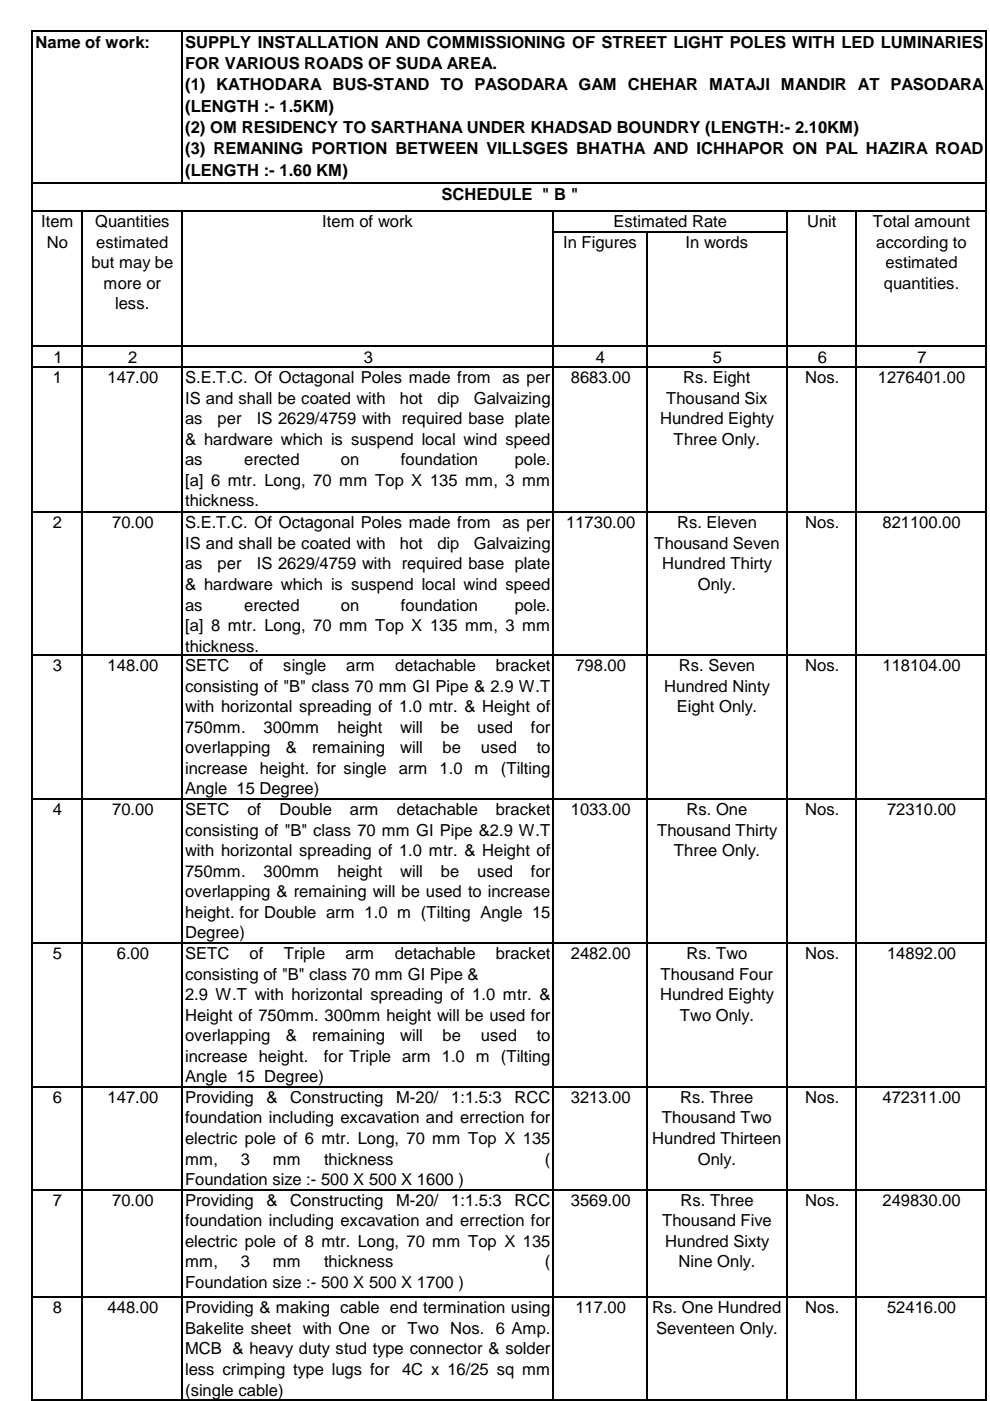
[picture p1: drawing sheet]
<svg xmlns="http://www.w3.org/2000/svg" width="210mm" height="297mm" viewBox="0 0 210 297" stroke-linecap="round" stroke-linejoin="round" font-family="sans-serif">
<defs><g id="words">
<g font-size="3.5">
<text x="7.5" y="10.1">Name of work:</text>
<text x="39.2" y="10.1">SUPPLY INSTALLATION AND COMMISSIONING OF STREET LIGHT POLES WITH LED LUMINARIES</text>
<text x="39.2" y="14.6">FOR VARIOUS ROADS OF SUDA AREA.</text>
<text x="39.2" y="19.2">(1) KATHODARA BUS-STAND TO PASODARA GAM CHEHAR MATAJI MANDIR AT PASODARA</text>
<text x="39.2" y="23.7">(LENGTH :- 1.5KM)</text>
<text x="39.2" y="28.2">(2) OM RESIDENCY TO SARTHANA UNDER KHADSAD BOUNDRY (LENGTH:- 2.10KM)</text>
<text x="39.2" y="32.8">(3) REMANING PORTION BETWEEN VILLSGES BHATHA AND ICHHAPOR ON PAL HAZIRA ROAD</text>
<text x="39.2" y="37.3">(LENGTH :- 1.60 KM)</text>
<text x="93.6" y="42.4">SCHEDULE &quot; B &quot;</text>
<text x="8.7" y="48.2">Item</text>
<text x="9.9" y="52.5">No</text>
<text x="20.2" y="48.2">Quantities</text>
<text x="20.4" y="52.5">estimated</text>
<text x="68.3" y="48.2">Item of work</text>
<text x="119.4" y="52.5">In Figures</text>
<text x="130.1" y="48.2">Estimated Rate</text>
<text x="145.4" y="52.5">In words</text>
<text x="171.1" y="48.2">Unit</text>
<text x="185.1" y="48.2">Total amount</text>
<text x="185.8" y="52.5">according to</text>
<text x="19.4" y="56.9">but may be</text>
<text x="187.7" y="56.9">estimated</text>
<text x="22" y="61.2">more or</text>
<text x="24.4" y="65.6">less.</text>
<text x="187.4" y="61.2">quantities.</text>
<text x="11.3" y="76.9">1</text>
<text x="27.2" y="76.9">2</text>
<text x="77.1" y="76.9">3</text>
<text x="126.4" y="76.9">4</text>
<text x="151.1" y="76.9">5</text>
<text x="173.4" y="76.9">6</text>
<text x="194.5" y="76.9">7</text>
<text x="11.2" y="81.2">1</text>
<text x="22.8" y="81.2">147.00</text>
<text x="39.2" y="81.2">S.E.T.C. Of Octagonal Poles made from</text>
<text x="106.5" y="81.2">as per</text>
<text x="121" y="81.2">8683.00</text>
<text x="144.9" y="81.2">Rs. Eight</text>
<text x="170.7" y="81.2">Nos.</text>
<text x="186.1" y="81.2">1276401.00</text>
<text x="39.2" y="85.6">IS and shall be coated with</text>
<text x="39.2" y="89.9">as</text>
<text x="46.1" y="89.9">per</text>
<text x="54.4" y="89.9">IS 2629/4759 with required base plate</text>
<text x="84.8" y="85.6">hot</text>
<text x="92.8" y="85.6">dip</text>
<text x="100.5" y="85.6">Galvaizing</text>
<text x="140" y="89.9">Hundred Eighty</text>
<text x="141.2" y="85.6">Thousand Six</text>
<text x="39.2" y="94.3">&amp; hardware which is suspend local wind speed</text>
<text x="142.8" y="94.3">Three Only.</text>
<text x="39.2" y="98.7">as</text>
<text x="51.8" y="98.7">erected</text>
<text x="72.3" y="98.7">on</text>
<text x="85" y="98.7">foundation</text>
<text x="109.1" y="98.7">pole.</text>
<text x="39.2" y="103">[a] 6 mtr. Long, 70 mm Top X 135 mm, 3 mm</text>
<text x="39.2" y="107.4">thickness.</text>
<text x="11.2" y="112">2</text>
<text x="23.8" y="112">70.00</text>
<text x="39.2" y="112">S.E.T.C. Of Octagonal Poles made from</text>
<text x="106.5" y="112">as per</text>
<text x="120.1" y="112">11730.00</text>
<text x="143.6" y="112">Rs. Eleven</text>
<text x="170.7" y="112">Nos.</text>
<text x="187.1" y="112">821100.00</text>
<text x="39.2" y="116.4">IS and shall be coated with</text>
<text x="84.8" y="116.4">hot</text>
<text x="92.8" y="116.4">dip</text>
<text x="100.5" y="116.4">Galvaizing</text>
<text x="138.7" y="116.4">Thousand Seven</text>
<text x="39.2" y="120.7">as</text>
<text x="39.2" y="125.1">&amp; hardware which is suspend local wind speed</text>
<text x="46.1" y="120.7">per</text>
<text x="54.4" y="120.7">IS 2629/4759 with required base plate</text>
<text x="140.4" y="120.7">Hundred Thirty</text>
<text x="148" y="125.1">Only.</text>
<text x="39.2" y="129.4">as</text>
<text x="51.8" y="129.4">erected</text>
<text x="72.3" y="129.4">on</text>
<text x="85" y="129.4">foundation</text>
<text x="109.1" y="129.4">pole.</text>
<text x="39.2" y="133.8">[a] 8 mtr. Long, 70 mm Top X 135 mm, 3 mm</text>
<text x="11.2" y="142.3">3</text>
<text x="22.8" y="142.3">148.00</text>
<text x="39.2" y="138.2">thickness.</text>
<text x="39.2" y="142.3">SETC</text>
<text x="52.9" y="142.3">of</text>
<text x="60.1" y="142.3">single</text>
<text x="73.4" y="142.3">arm</text>
<text x="83.8" y="142.3">detachable</text>
<text x="105.1" y="142.3">bracket</text>
<text x="122" y="142.3">798.00</text>
<text x="143.9" y="142.3">Rs. Seven</text>
<text x="170.7" y="142.3">Nos.</text>
<text x="187.1" y="142.3">118104.00</text>
<text x="39.2" y="146.6">consisting of &quot;B&quot; class 70 mm GI Pipe &amp; 2.9 W.T</text>
<text x="140.8" y="146.6">Hundred Ninty</text>
<text x="39.2" y="151">with horizontal spreading of 1.0 mtr. &amp; Height of</text>
<text x="39.2" y="155.3">750mm.</text>
<text x="55.9" y="155.3">300mm</text>
<text x="71.5" y="155.3">height</text>
<text x="84.9" y="155.3">will</text>
<text x="93.5" y="155.3">be</text>
<text x="101.2" y="155.3">used</text>
<text x="112.6" y="155.3">for</text>
<text x="143.5" y="151">Eight Only.</text>
<text x="39.2" y="159.7">overlapping</text>
<text x="60.6" y="159.7">&amp;</text>
<text x="66.2" y="159.7">remaining</text>
<text x="84.9" y="159.7">will</text>
<text x="93.9" y="159.7">be</text>
<text x="102" y="159.7">used</text>
<text x="113.8" y="159.7">to</text>
<text x="39.2" y="164.1">increase</text>
<text x="55.1" y="164.1">height. for single</text>
<text x="84.5" y="164.1">arm</text>
<text x="93.2" y="164.1">1.0</text>
<text x="100.6" y="164.1">m</text>
<text x="106.2" y="164.1">(Tilting</text>
<text x="11.2" y="172.8">4</text>
<text x="23.8" y="172.8">70.00</text>
<text x="39.2" y="168.4">Angle 15 Degree)</text>
<text x="39.2" y="172.8">SETC</text>
<text x="52.5" y="172.8">of</text>
<text x="59.3" y="172.8">Double</text>
<text x="74.2" y="172.8">arm</text>
<text x="84.2" y="172.8">detachable</text>
<text x="105.1" y="172.8">bracket</text>
<text x="121" y="172.8">1033.00</text>
<text x="145.5" y="172.8">Rs. One</text>
<text x="170.7" y="172.8">Nos.</text>
<text x="188.1" y="172.8">72310.00</text>
<text x="39.2" y="177.2">consisting of &quot;B&quot; class 70 mm GI Pipe &amp;2.9 W.T</text>
<text x="139.3" y="177.2">Thousand Thirty</text>
<text x="39.2" y="181.5">with horizontal spreading of 1.0 mtr. &amp; Height of</text>
<text x="39.2" y="185.9">750mm.</text>
<text x="55.9" y="185.9">300mm</text>
<text x="71.5" y="185.9">height</text>
<text x="84.9" y="185.9">will</text>
<text x="93.5" y="185.9">be</text>
<text x="101.2" y="185.9">used</text>
<text x="112.6" y="185.9">for</text>
<text x="142.9" y="181.5">Three Only.</text>
<text x="39.2" y="190.2">overlapping &amp; remaining will be used to increase</text>
<text x="39.2" y="194.6">height. for Double arm 1.0 m (Tilting Angle 15</text>
<text x="11.2" y="203.3">5</text>
<text x="24.8" y="203.3">6.00</text>
<text x="39.2" y="199">Degree)</text>
<text x="39.2" y="203.3">SETC</text>
<text x="52.9" y="203.3">of</text>
<text x="60.2" y="203.3">Triple</text>
<text x="73.2" y="203.3">arm</text>
<text x="83.7" y="203.3">detachable</text>
<text x="105.1" y="203.3">bracket</text>
<text x="121" y="203.3">2482.00</text>
<text x="145.5" y="203.3">Rs. Two</text>
<text x="170.7" y="203.3">Nos.</text>
<text x="188.1" y="203.3">14892.00</text>
<text x="39.2" y="207.7">consisting of &quot;B&quot; class 70 mm GI Pipe &amp;</text>
<text x="140" y="207.7">Thousand Four</text>
<text x="39.2" y="212">2.9 W.T with horizontal spreading of 1.0 mtr. &amp;</text>
<text x="140" y="212">Hundred Eighty</text>
<text x="39.2" y="216.4">Height of 750mm. 300mm height will be used for</text>
<text x="39.2" y="220.8">overlapping</text>
<text x="60.6" y="220.8">&amp;</text>
<text x="66.2" y="220.8">remaining</text>
<text x="84.9" y="220.8">will</text>
<text x="93.9" y="220.8">be</text>
<text x="102" y="220.8">used</text>
<text x="113.8" y="220.8">to</text>
<text x="144.1" y="216.4">Two Only.</text>
<text x="39.2" y="225.1">increase height.</text>
<text x="68.7" y="225.1">for Triple arm 1.0 m (Tilting</text>
<text x="11.2" y="233.8">6</text>
<text x="22.8" y="233.8">147.00</text>
<text x="39.2" y="229.5">Angle 15 Degree)</text>
<text x="39.2" y="233.8">Providing</text>
<text x="56.5" y="233.8">&amp;</text>
<text x="61.6" y="233.8">Constructing</text>
<text x="84" y="233.8">M-20/</text>
<text x="95.7" y="233.8">1:1.5:3</text>
<text x="109.1" y="233.8">RCC</text>
<text x="121" y="233.8">3213.00</text>
<text x="144.2" y="233.8">Rs. Three</text>
<text x="170.7" y="233.8">Nos.</text>
<text x="187.1" y="233.8">472311.00</text>
<text x="39.2" y="238.2">foundation including excavation and errection for</text>
<text x="140.3" y="238.2">Thousand Two</text>
<text x="39.2" y="242.6">electric pole of 6 mtr. Long, 70 mm Top X 135</text>
<text x="138.3" y="242.6">Hundred Thirteen</text>
<text x="39.2" y="246.9">mm,</text>
<text x="39.2" y="251.3">Foundation size :- 500 X 500 X 1600 )</text>
<text x="51.1" y="246.9">3</text>
<text x="57.8" y="246.9">mm</text>
<text x="68.7" y="246.9">thickness</text>
<text x="115.5" y="246.9">(</text>
<text x="148" y="246.9">Only.</text>
<text x="11.2" y="255.6">7</text>
<text x="23.8" y="255.6">70.00</text>
<text x="39.2" y="255.6">Providing</text>
<text x="56.5" y="255.6">&amp;</text>
<text x="61.6" y="255.6">Constructing</text>
<text x="84" y="255.6">M-20/</text>
<text x="95.7" y="255.6">1:1.5:3</text>
<text x="109.1" y="255.6">RCC</text>
<text x="121" y="255.6">3569.00</text>
<text x="144.3" y="255.6">Rs. Three</text>
<text x="170.7" y="255.6">Nos.</text>
<text x="187.1" y="255.6">249830.00</text>
<text x="39.2" y="260">foundation including excavation and errection for</text>
<text x="140.4" y="260">Thousand Five</text>
<text x="39.2" y="264.4">electric pole of 8 mtr. Long, 70 mm Top X 135</text>
<text x="39.2" y="268.7">mm,</text>
<text x="51.1" y="268.7">3</text>
<text x="57.8" y="268.7">mm</text>
<text x="68.7" y="268.7">thickness</text>
<text x="115.5" y="268.7">(</text>
<text x="141.1" y="264.4">Hundred Sixty</text>
<text x="143.9" y="268.7">Nine Only.</text>
<text x="39.2" y="273.1">Foundation size :- 500 X 500 X 1700 )</text>
<text x="11.2" y="278.5">8</text>
<text x="22.8" y="278.5">448.00</text>
<text x="39.2" y="278.5">Providing &amp; making cable end termination using</text>
<text x="122" y="278.5">117.00</text>
<text x="138.3" y="278.5">Rs. One Hundred</text>
<text x="170.7" y="278.5">Nos.</text>
<text x="188.1" y="278.5">52416.00</text>
<text x="39.2" y="282.8">Bakelite sheet with One or Two Nos. 6 Amp.</text>
<text x="39.2" y="287.2">MCB &amp; heavy duty stud type connector &amp; solder</text>
<text x="139.1" y="282.8">Seventeen Only.</text>
<text x="39.2" y="291.5">less crimping type lugs for</text>
<text x="85.3" y="291.5">4C x 16/25 sq mm</text>
<text x="39.2" y="295.9">(single cable)</text>
</g>
</g></defs>
<g fill="none" stroke="#000" stroke-width=".34">
<path d="M6.9 6.4v290.6M7 6.5h202.3M38.6 6.7v32.3M209.1 6.7v290.3M7 38.8h202.3M7 44.7h202.3M17.4 44.9v252.1M38.6 44.9v252.1M117.3 44.9v252.1M117.5 49.1h49.5M137.1 49.3v247.7M166.8 44.9v252.1"/>
<path d="M181.6 44.9v252.1M7 73.4h202.3M7 77.8h202.3M7 108.6h202.3M7 138.8h202.3M7 169.4h202.3M7 199.9h202.3M7 230.4h202.3M7 252.2h202.3M7 275h202.3M7 296.8h202.3"/>
</g>
<use href="#words"/>
</svg>
